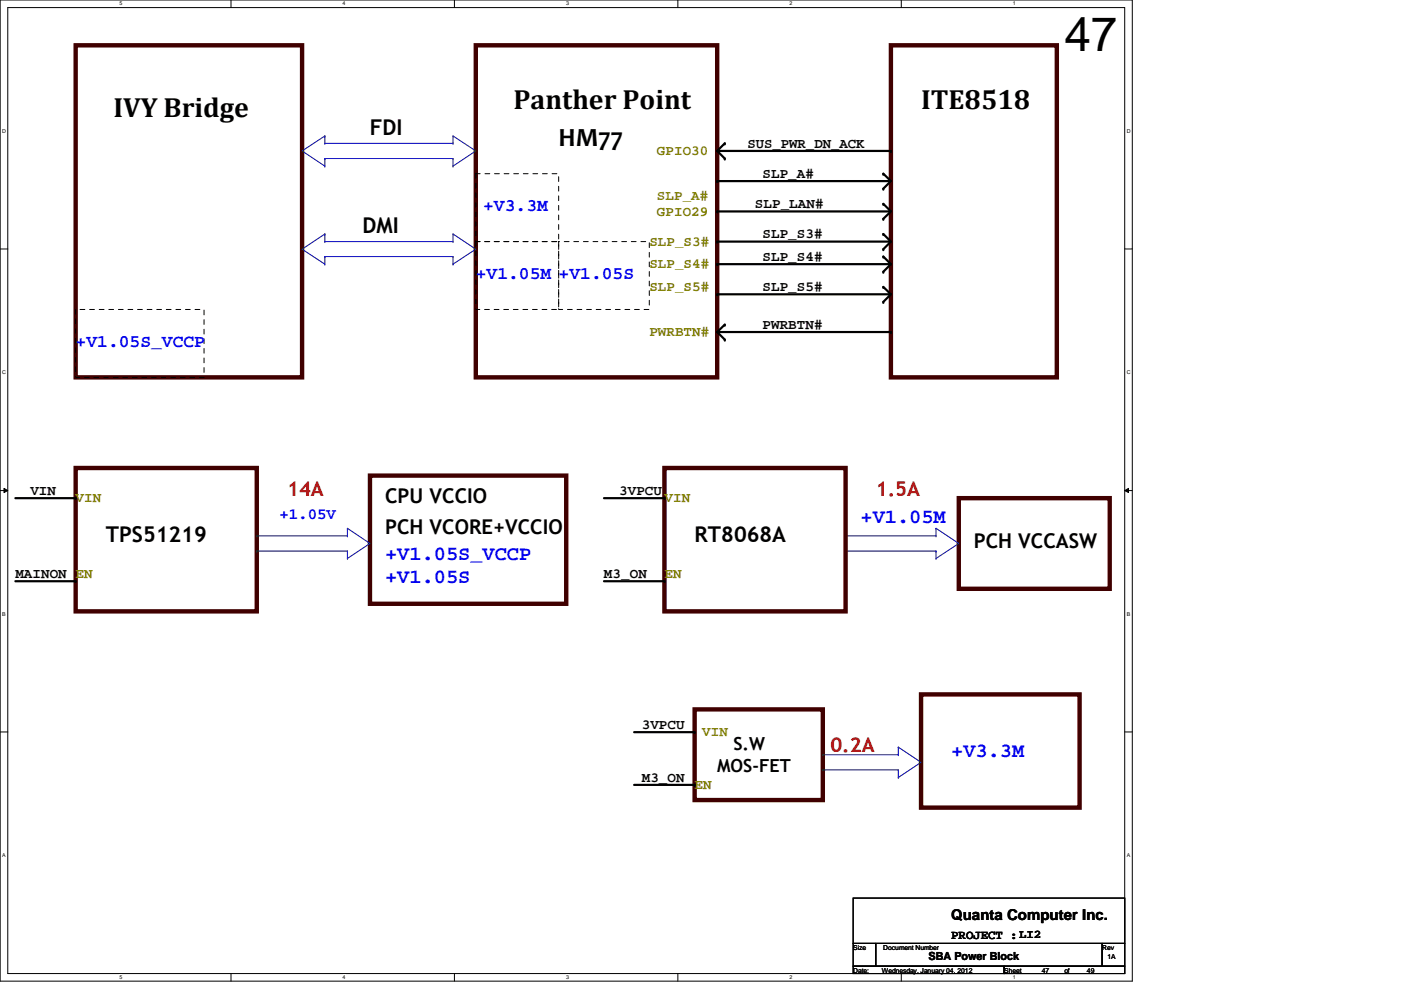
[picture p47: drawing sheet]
<svg xmlns="http://www.w3.org/2000/svg" width="297mm" height="210mm" viewBox="0 0 297 210" stroke-linecap="round" stroke-linejoin="round" font-family="sans-serif">
<defs><g id="words">
<text font-size="10.2" x="225.7" y="10.8">47</text>
<g font-size="5.9">
<text x="108.9" y="23.2">Panther Point</text>
<text x="195.3" y="23.2">ITE8518</text>
<text x="24" y="24.8">IVY Bridge</text>
</g>
<text font-size="5.6" x="118.4" y="30.9">HM77</text>
<g font-size="4.6">
<text x="78.4" y="28.5">FDI</text>
<text x="76.9" y="49.4">DMI</text>
<text x="22.4" y="114.9">TPS51219</text>
<text x="147.3" y="114.9">RT8068A</text>
</g>
<g font-size="4.3" fill="#f00">
<text x="60.9" y="105.1">14A</text>
<text x="185.7" y="105.1">1.5A</text>
<text x="176.1" y="159.5">0.2A</text>
</g>
<g font-size="4.3">
<text x="81.7" y="106.7">CPU VCCIO</text>
<text x="81.7" y="113.1">PCH VCORE+VCCIO</text>
<text x="206.5" y="116.3">PCH VCCASW</text>
</g>
<g font-size="4.3" fill="#00f">
<text x="182.5" y="110.8">+V1.05M</text>
<text x="81.7" y="118.8">+V1.05S_VCCP</text>
<text x="81.7" y="123.6">+V1.05S</text>
<text x="201.7" y="160.4">+V3.3M</text>
</g>
<g font-size="3.8" fill="#00f">
<text x="102.4" y="44.8">+V3.3M</text>
<text x="100.9" y="59.2">+V1.05M</text>
<text x="118.4" y="59.2">+V1.05S</text>
<text x="16" y="73.6">+V1.05S_VCCP</text>
</g>
<g font-size="3.8">
<text x="155.5" y="158.9">S.W</text>
<text x="152.1" y="163.6">MOS-FET</text>
</g>
<text font-size="3.3" fill="#00f" x="59.3" y="110">+1.05V</text>
<text font-size="3.2" x="201.7" y="195">Quanta Computer Inc.</text>
<g font-size="3" fill="#808000">
<text x="139.3" y="32.9">GPIO30</text>
<text x="139.3" y="42.5">SLP_A#</text>
<text x="139.3" y="45.7">GPIO29</text>
<text x="137.7" y="52.1">SLP_S3#</text>
<text x="137.7" y="56.9">SLP_S4#</text>
<text x="137.7" y="61.7">SLP_S5#</text>
<text x="137.7" y="71.3">PWRBTN#</text>
<text x="16" y="106.5">VIN</text>
<text x="140.9" y="106.5">VIN</text>
<text x="16" y="122.5">EN</text>
<text x="140.9" y="122.5">EN</text>
<text x="148.9" y="156.1">VIN</text>
<text x="147.3" y="167.3">EN</text>
</g>
<g font-size="3">
<text x="158.5" y="31.3">SUS_PWR_DN_ACK</text>
<text x="161.7" y="37.7">SLP_A#</text>
<text x="160.1" y="44.1">SLP_LAN#</text>
<text x="161.7" y="50.5">SLP_S3#</text>
<text x="161.7" y="55.3">SLP_S4#</text>
<text x="161.7" y="61.7">SLP_S5#</text>
<text x="161.7" y="69.7">PWRBTN#</text>
<text x="6.4" y="104.9">VIN</text>
<text x="131.3" y="104.9">3VPCU</text>
<text x="3.3" y="122.5">MAINON</text>
<text x="128.1" y="122.5">M3_ON</text>
<text x="136.1" y="154.5">3VPCU</text>
<text x="136.1" y="165.7">M3_ON</text>
</g>
<text font-size="2.7" x="201.7" y="199.1">PROJECT :LI2</text>
<text font-size="2.4" x="196.9" y="203.5">SBA Power Block</text>
<g font-size="1.4">
<text x="180.9" y="201.4">Size</text>
<text x="187.3" y="201.4">Document Number</text>
<text x="233.7" y="201.4">Rev</text>
<text x="234.8" y="203.3">1A</text>
<text x="180.9" y="206.2">Date:</text>
<text x="186.9" y="206.2">Wednesday, January 04, 2012</text>
<text x="212.9" y="206.2">Sheet</text>
<text x="220.9" y="206.2">47</text>
<text x="225.7" y="206.2">of</text>
<text x="230.5" y="206.2">49</text>
</g>
<g font-size="1.1">
<text x="25.3" y="1.1">5</text>
<text x="72.6" y="1.1">4</text>
<text x="120" y="1.1">3</text>
<text x="167.4" y="1.1">2</text>
<text x="214.8" y="1.1">1</text>
<text x=".5" y="28.2">D</text>
<text x="238.9" y="28.2">D</text>
<text x=".5" y="79.3">C</text>
<text x="238.9" y="79.3">C</text>
<text x=".5" y="130.6">B</text>
<text x="238.9" y="130.6">B</text>
<text x=".5" y="181.7">A</text>
<text x="238.9" y="181.7">A</text>
<text x="25.3" y="207.6">5</text>
<text x="72.6" y="207.6">4</text>
<text x="120" y="207.6">3</text>
<text x="167.4" y="207.6">2</text>
<text x="214.8" y="207.6">1</text>
</g>
</g></defs>
<path d="M0 0h240.1v208h-240.1zM1.6 1.6h236.9v204.8h-236.9z" fill="none" stroke="#000" stroke-width=".21"/>
<g fill="#fff">
<path d="M25.3 .2h.6v1.2h-.6z"/>
<path d="M25.3 206.6h.6v1.2h-.6z"/>
</g>
<path d="M49 0v1.6M49 206.4v1.6" fill="none" stroke="#000" stroke-width=".21"/>
<g fill="#fff">
<path d="M72.6 .2h.6v1.2h-.6z"/>
<path d="M72.6 206.6h.6v1.2h-.6z"/>
</g>
<path d="M96.3 0v1.6M96.3 206.4v1.6" fill="none" stroke="#000" stroke-width=".21"/>
<g fill="#fff">
<path d="M120 .2h.6v1.2h-.6z"/>
<path d="M120 206.6h.6v1.2h-.6z"/>
</g>
<path d="M143.7 0v1.6M143.7 206.4v1.6" fill="none" stroke="#000" stroke-width=".21"/>
<g fill="#fff">
<path d="M167.4 .2h.6v1.2h-.6z"/>
<path d="M167.4 206.6h.6v1.2h-.6z"/>
</g>
<path d="M191.1 0v1.6M191.1 206.4v1.6" fill="none" stroke="#000" stroke-width=".21"/>
<g fill="#fff">
<path d="M214.8 .2h.5v1.2h-.5z"/>
<path d="M214.8 206.6h.5v1.2h-.5z"/>
<path d="M.5 27.2h.7v1.2h-.7z"/>
<path d="M238.9 27.2h.7v1.2h-.7z"/>
<path d="M.5 78.4h.7v1.1h-.7z"/>
<path d="M238.9 78.4h.7v1.1h-.7z"/>
</g>
<path d="M0 52.8h1.6M238.5 52.8h1.6" fill="none" stroke="#000" stroke-width=".21"/>
<g fill="#fff">
<path d="M.5 129.6h.7v1.2h-.7z"/>
<path d="M238.9 129.6h.7v1.2h-.7z"/>
</g>
<path d="M0 104h1.6M.8 103.5l.8 .5-.8 .4zM238.5 104h1.6M238.5 104l.8-.5v.9z" fill="none" stroke="#000" stroke-width=".21"/>
<path d="M.8 103.5l.8 .5-.8 .4zM238.5 104l.8-.5v.9z" fill="#000"/>
<g fill="#fff">
<path d="M.5 180.8h.7v1.1h-.7z"/>
<path d="M238.9 180.8h.7v1.1h-.7z"/>
</g>
<path d="M0 155.2h1.6M238.5 155.2h1.6M180.9 190.4h57.6v9.6h-57.6zM180.9 200h4.8v4.9h-4.8zM180.9 204.9h32v1.5h-32zM185.7 200h48v4.9h-48zM212.9 204.9h25.6v1.5h-25.6zM233.7 200h4.8v4.9h-4.8z" fill="none" stroke="#000" stroke-width=".21"/>
<path d="M16 9.6h48v70.4h-48zM100.9 9.6h51.2v70.4h-51.2zM188.9 9.6h35.2v70.4h-35.2zM16 99.2h38.4v30.4h-38.4zM140.9 99.2h38.4v30.4h-38.4zM78.4 100.8h41.7v27.2h-41.7zM203.3 105.6h32v19.2h-32zM147.3 150.4h27.2v19.2h-27.2zM195.3 147.2h33.6v24h-33.6z" fill="none" stroke="#400000" stroke-width=".93"/>
<g fill="none" stroke="#000" stroke-width=".47">
<path d="M152.1 38.4h36.8M152.1 32h36.8M152.1 32l1.6 1.6M153.7 30.4l-1.6 1.6M187.3 36.8l1.6 1.6M188.9 38.4l-1.6 1.6M152.1 44.8h36.8M152.1 51.2h36.8M152.1 56h36.8M187.3 43.2l1.6 1.6M187.3 49.6l1.6 1.6M187.3 54.4l1.6 1.6"/>
<path d="M188.9 44.8l-1.6 1.6M188.9 51.2l-1.6 1.6M188.9 56l-1.6 1.6M152.1 62.4h36.8M152.1 70.4h36.8M152.1 70.4l1.6 1.6M153.7 68.8l-1.6 1.6M187.3 60.8l1.6 1.6M188.9 62.4l-1.6 1.6M3.3 105.6h12.7M128.1 105.6h12.8M3.3 123.2h12.7"/>
<path d="M128.1 123.2h12.8M134.4 155.2h12.9M134.4 166.4h12.9"/>
</g>
<g fill="#000">
<circle cx="152.1" cy="38.4" r=".23"/>
<circle cx="153.7" cy="33.6" r=".23"/>
<circle cx="153.7" cy="30.4" r=".23"/>
<circle cx="187.3" cy="36.8" r=".23"/>
<circle cx="188.9" cy="32" r=".23"/>
<circle cx="152.1" cy="51.2" r=".23"/>
<circle cx="152.1" cy="44.8" r=".23"/>
<circle cx="152.1" cy="56" r=".23"/>
<circle cx="187.3" cy="43.2" r=".23"/>
<circle cx="187.3" cy="57.6" r=".23"/>
<circle cx="187.3" cy="46.4" r=".23"/>
<circle cx="187.3" cy="52.8" r=".23"/>
<circle cx="187.3" cy="40" r=".23"/>
<circle cx="187.3" cy="49.6" r=".23"/>
<circle cx="187.3" cy="54.4" r=".23"/>
<circle cx="152.1" cy="62.4" r=".23"/>
<circle cx="153.7" cy="68.8" r=".23"/>
<circle cx="153.7" cy="72" r=".23"/>
<circle cx="187.3" cy="60.8" r=".23"/>
<circle cx="187.3" cy="64" r=".23"/>
<circle cx="188.9" cy="70.4" r=".23"/>
<circle cx="16" cy="105.6" r=".23"/>
<circle cx="140.9" cy="105.6" r=".23"/>
<circle cx="16" cy="123.2" r=".23"/>
<circle cx="140.9" cy="123.2" r=".23"/>
<circle cx="147.3" cy="155.2" r=".23"/>
<circle cx="147.3" cy="166.4" r=".23"/>
</g>
<g fill="none" stroke="#000080" stroke-width=".21">
<path d="M68.9 30.4h27.2M68.9 33.6h27.2M68.9 28.8l-4.9 3.2 4.9 3.2M68.9 30.4h.1M68.9 33.6h.1M68.9 28.8h.1M68.9 35.2h.1M68.9 28.8v1.6M68.9 33.6v1.6M96.1 28.8l4.8 3.2-4.8 3.2M96.1 30.4h.1M96.1 33.6h.1"/>
<path d="M96.1 35.2h.1M96.1 28.8h.1M96.1 28.8v1.6M96.1 33.6v1.6M68.9 51.2h27.2M68.9 54.4h27.2M68.9 49.6l-4.9 3.2 4.9 3.2M68.9 51.2h.1M68.9 54.4h.1M68.9 49.6h.1M68.9 56h.1M68.9 49.6v1.6"/>
<path d="M68.9 54.4v1.6M96.1 49.6l4.8 3.2-4.8 3.2M96.1 51.2h.1M96.1 54.4h.1M96.1 56h.1M96.1 49.6h.1M96.1 49.6v1.6M96.1 54.4v1.6M54.4 113.6h.1M54.4 116.8h.1M54.4 113.6h19.3M54.4 116.8h19.3"/>
<path d="M73.7 112l4.7 3.2-4.7 3.2M73.7 113.6h.1M73.7 116.8h.1M73.7 118.4h.1M73.7 112h.1M73.7 112v1.6M73.7 116.8v1.6M179.3 113.6h19.2M179.3 116.8h19.2M179.3 116.8h.1M179.3 113.6h.1M198.5 113.6h.1"/>
<path d="M198.5 116.8h.1M198.5 118.4h.1M198.5 112h.1M198.5 112v1.6M198.5 116.8v1.6M198.5 112l4.8 3.2-4.8 3.2M190.5 158.4l4.8 3.2-4.8 3.2M190.5 158.4h.1M190.5 158.4v1.6M174.5 163.2h16M174.5 160h16M174.5 163.2h.1"/>
<path d="M174.5 160h.1M190.5 160h.1M190.5 163.2h.1M190.5 164.8h.1M190.5 163.2v1.6"/>
</g>
<path d="M100.9 36.8h17.5v14.4h-17.5zM100.9 51.2h17.5v14.4h-17.5zM118.4 51.2h19.3v14.4h-19.3zM16 65.6h27.3v14.4h-27.3z" fill="none" stroke="#000" stroke-width=".21" stroke-dasharray="1 1 1 1 1 1 1 1"/>
<use href="#words"/>
</svg>
